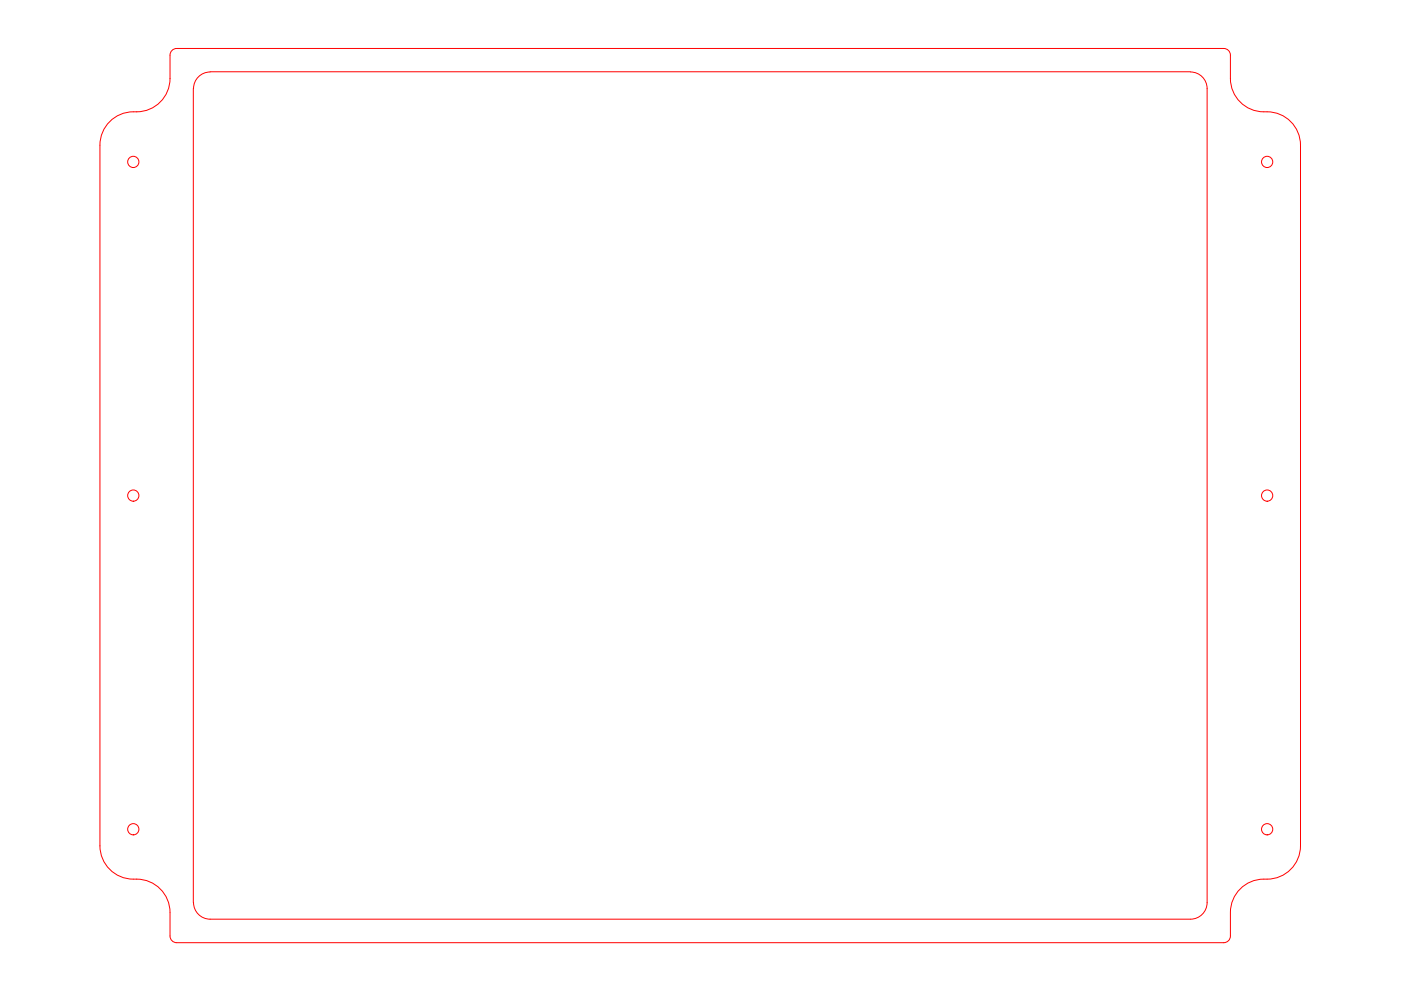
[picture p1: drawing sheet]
<svg xmlns="http://www.w3.org/2000/svg" width="420mm" height="297mm" viewBox="0 0 420 297" stroke-linecap="round" stroke-linejoin="round" font-family="sans-serif">
<!-- layer: 0 -->
<g fill="none" stroke="#f00" stroke-width=".3">
<path d="M51 16.5a2 2 0 0 1 2-2h314a2 2 0 0 1 2 2M51 16.6v6.9a10.1 10.1 0 0 1-11 10M369 16.6v6.9a10.1 10.1 0 0 0 11 10M40 33.5a10 10 0 0 0-10 10M58 26.5v244.1M63 21.5h294M63 21.6a5 5 0 0 0-5 5M357 21.6a5 5 0 0 1 5 5v244M380 33.5a10 10 0 0 1 10 10M30 43.5v210M390 43.5v210M30 253.5a10 10 0 0 0 10 10"/>
<path d="M390 253.5a10 10 0 0 1-10 10M40 263.5a10.1 10.1 0 0 1 11 10v7.1a2 2 0 0 0 2 2h314a2 2 0 0 0 2-2v-7.1a10.1 10.1 0 0 1 11-10M58 270.5a5 5 0 0 0 5 5M362 270.5a5 5 0 0 1-5 5h-294"/>
<circle cx="40" cy="48.5" r="1.68"/>
<circle cx="380" cy="48.5" r="1.68"/>
<circle cx="40" cy="148.5" r="1.68"/>
<circle cx="380" cy="148.5" r="1.68"/>
<circle cx="40" cy="248.6" r="1.68"/>
<circle cx="380" cy="248.6" r="1.68"/>
</g>
</svg>
